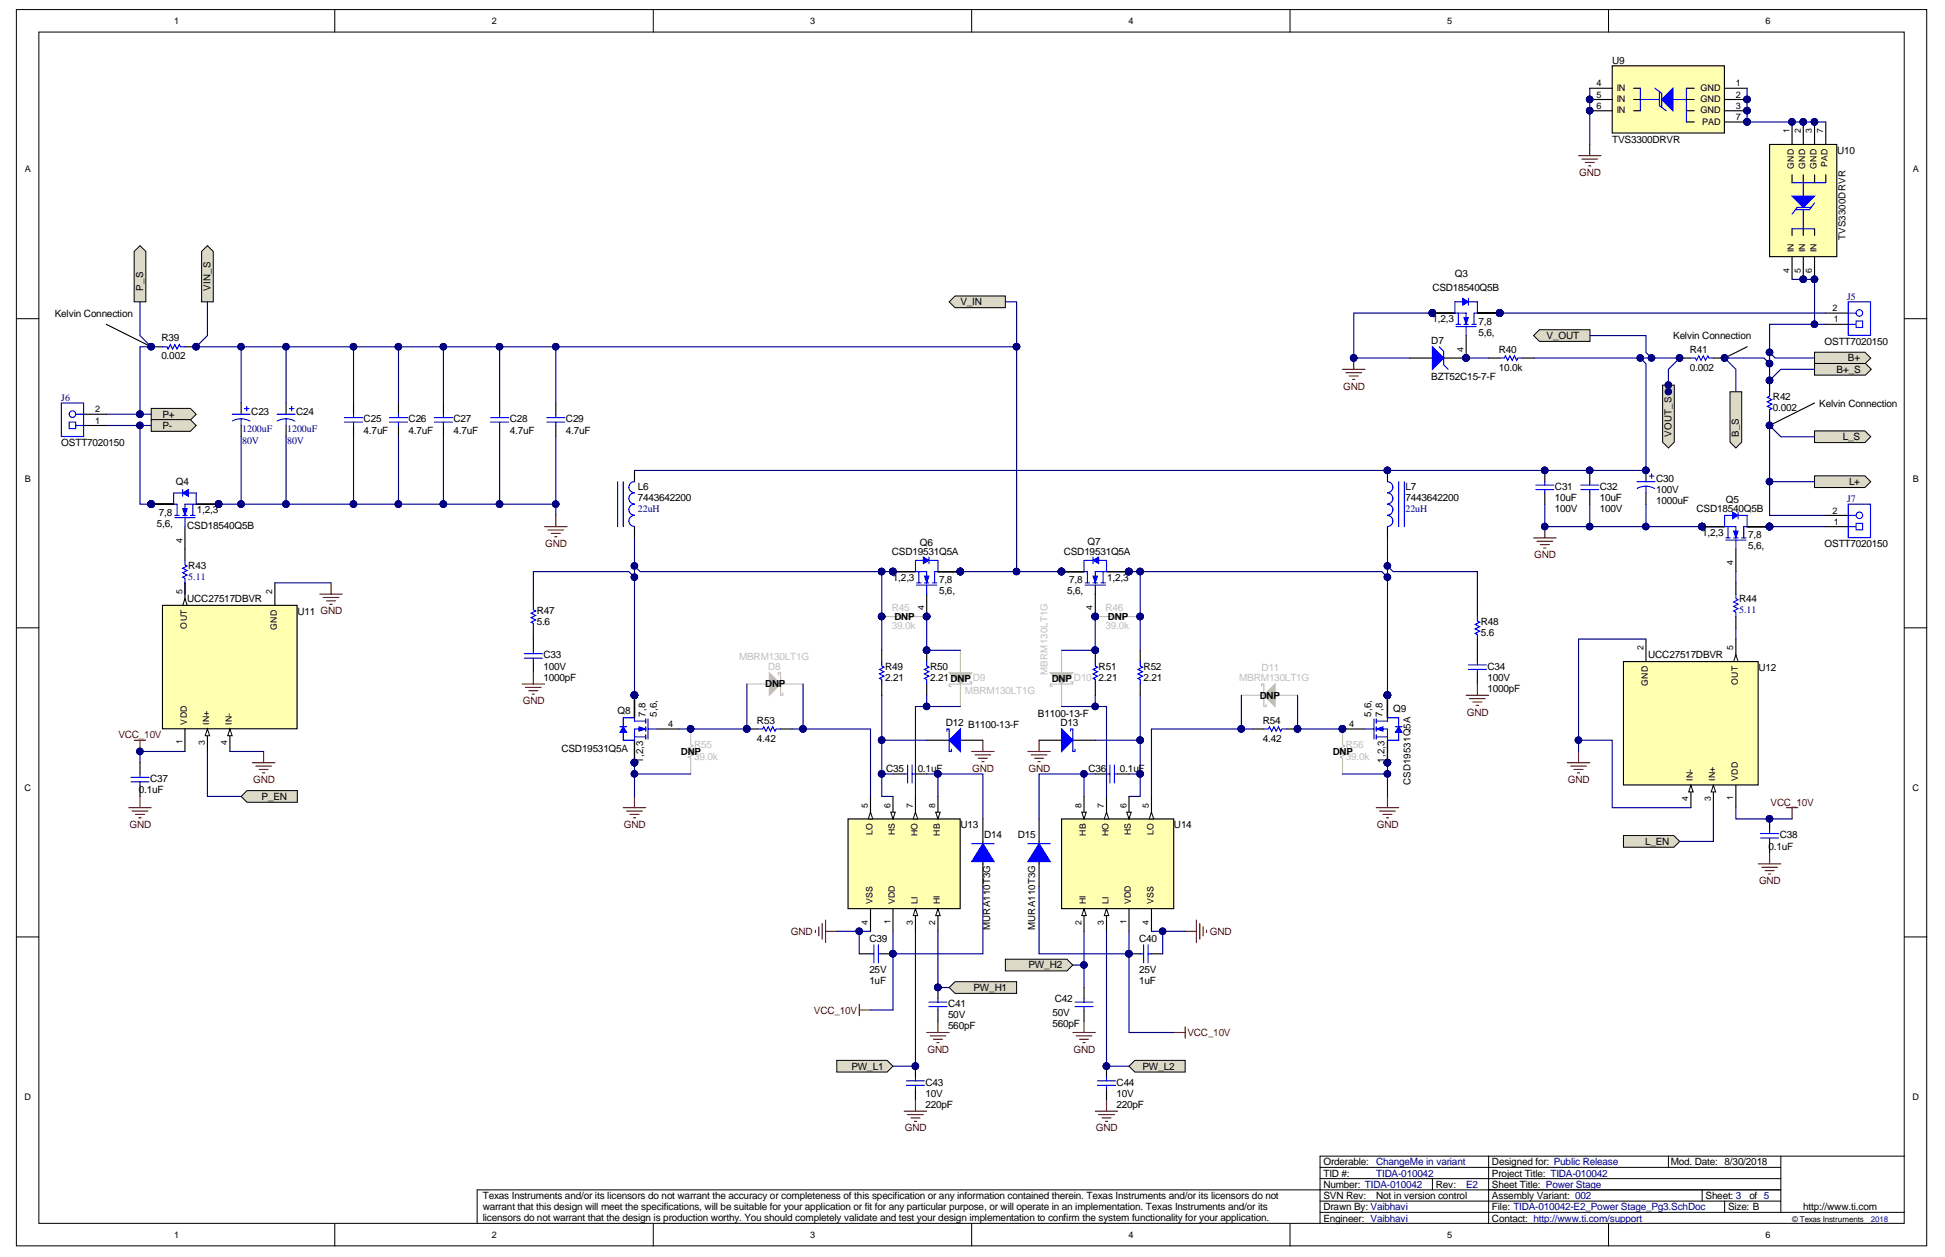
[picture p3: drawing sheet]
<svg xmlns="http://www.w3.org/2000/svg" width="432mm" height="279mm" viewBox="0 0 432 279" stroke-linecap="round" stroke-linejoin="round" font-family="sans-serif">
<defs><g id="words">
<g font-size="2.2">
<text x="357.9" y="14.2">U9</text>
<text x="357.9" y="31.6">TVS3300DRVR</text>
<text x="407.8" y="34.1">U10</text>
<text x="318" y="64.6">CSD18540Q5B</text>
<text x="323" y="61.6">Q3</text>
<text x="12.2" y="70.3">Kelvin Connection</text>
<text x="213.2" y="67.8">V_IN</text>
<text x="318" y="71.6">1,2,3</text>
<text x="35.8" y="75.8">R39</text>
<text x="317.8" y="76.3">D7</text>
<text x="328.2" y="72.1">7,8</text>
<text x="328.2" y="74.6">5,6,</text>
<text x="343.4" y="75.3">V_OUT</text>
<text x="371.4" y="75.3">Kelvin Connection</text>
<text x="405.1" y="76.6">OSTT7020150</text>
<text x="35.8" y="79.8">0.002</text>
<text x="332.7" y="82.3">10.0k</text>
<text x="332.7" y="78.3">R40</text>
<text x="375.1" y="82.3">0.002</text>
<text x="375.1" y="78.3">R41</text>
<text x="407.7" y="82.7">B+_S</text>
<text x="410.2" y="80.2">B+</text>
<text x="317.8" y="84.3">BZT52C15-7-F</text>
<text x="393.6" y="88.8">R42</text>
<text x="36.1" y="92.7">P+</text>
<text x="36.1" y="95.2">P-</text>
<text x="55.8" y="92">C23</text>
<text x="65.8" y="92">C24</text>
<text x="80.7" y="93.8">C25</text>
<text x="90.7" y="93.8">C26</text>
<text x="100.7" y="93.8">C27</text>
<text x="113.2" y="93.8">C28</text>
<text x="125.6" y="93.8">C29</text>
<text x="393.6" y="91.3">0.002</text>
<text x="403.9" y="90.3">Kelvin Connection</text>
<text x="13.6" y="99">OSTT7020150</text>
<text x="80.7" y="96.3">4.7uF</text>
<text x="90.7" y="96.3">4.7uF</text>
<text x="100.7" y="96.3">4.7uF</text>
<text x="113.2" y="96.3">4.7uF</text>
<text x="125.6" y="96.3">4.7uF</text>
<text x="409.1" y="97.7">L_S</text>
<text x="39.1" y="107.7">Q4</text>
<text x="367.7" y="107">C30</text>
<text x="410.5" y="107.7">L+</text>
<text x="43.7" y="114">1,2,3</text>
<text x="141.6" y="108.7">L6</text>
<text x="141.6" y="111.2">7443642200</text>
<text x="312" y="108.7">L7</text>
<text x="312" y="111.2">7443642200</text>
<text x="345.2" y="111.2">10uF</text>
<text x="345.2" y="113.7">100V</text>
<text x="345.2" y="108.7">C31</text>
<text x="355.2" y="111.2">10uF</text>
<text x="355.2" y="113.7">100V</text>
<text x="355.2" y="108.7">C32</text>
<text x="367.7" y="109.5">100V</text>
<text x="367.7" y="112">1000uF</text>
<text x="376.6" y="113.7">CSD18540Q5B</text>
<text x="383.1" y="111.7">Q5</text>
<text x="34.8" y="117">5,6,</text>
<text x="35.3" y="114.5">7,8</text>
<text x="41.6" y="117.5">CSD18540Q5B</text>
<text x="377.9" y="119">1,2,3</text>
<text x="388.1" y="119.5">7,8</text>
<text x="198" y="123.2">CSD19531Q5A</text>
<text x="204.2" y="121.2">Q6</text>
<text x="236.2" y="123.2">CSD19531Q5A</text>
<text x="241.4" y="121">Q7</text>
<text x="388.1" y="122">5,6,</text>
<text x="405.1" y="121.5">OSTT7020150</text>
<text x="41.8" y="126.2">R43</text>
<text x="198.2" y="129">1,2,3</text>
<text x="208.5" y="129.5">7,8</text>
<text x="208.5" y="132">5,6,</text>
<text x="236.9" y="132">5,6,</text>
<text x="237.4" y="129.5">7,8</text>
<text x="245.8" y="129">1,2,3</text>
<text x="41.6" y="133.7">UCC27517DBVR</text>
<text x="66" y="136.4">U11 GND</text>
<text x="119.2" y="136.2">R47</text>
<text x="198.6" y="137.6">DNP</text>
<text x="246" y="137.6">DNP</text>
<text x="386.1" y="133.7">R44</text>
<text x="119.2" y="138.7">5.6</text>
<text x="328.7" y="141.2">5.6</text>
<text x="328.7" y="138.7">R48</text>
<text x="120.7" y="148.7">100V</text>
<text x="120.7" y="146.2">C33</text>
<text x="196.5" y="148.7">R49</text>
<text x="206.5" y="148.7">R50</text>
<text x="243.9" y="148.7">R51</text>
<text x="253.9" y="148.7">R52</text>
<text x="330.2" y="148.7">C34</text>
<text x="365.9" y="146.2">UCC27517DBVR</text>
<text x="390.4" y="148.9">U12</text>
<text x="120.7" y="151.2">1000pF</text>
<text x="169.9" y="152.6">D</text>
<text x="171.4" y="152.6">NP</text>
<text x="196.5" y="151.2">2.21</text>
<text x="206.5" y="151.2">2.21DNP D9</text>
<text x="233.5" y="151.3">DNP D10</text>
<text x="243.9" y="151.2">2.21</text>
<text x="253.9" y="151.2">2.21</text>
<text x="279.7" y="155.1">D</text>
<text x="281.2" y="155.1">NP</text>
<text x="330.2" y="151.2">100V</text>
<text x="330.2" y="153.7">1000pF</text>
<text x="137.1" y="158.4">Q8</text>
<text x="168.1" y="160.6">R53</text>
<text x="210" y="161.1">D12 B1100-13-F</text>
<text x="230.4" y="159.2">B1100-13-F</text>
<text x="235.4" y="161.1">D13</text>
<text x="280.3" y="160.6">R54</text>
<text x="309.3" y="158.2">Q9</text>
<text x="124.6" y="166.9">CSD19531Q5A</text>
<text x="151.2" y="167.5">DNP</text>
<text x="168.1" y="164.6">4.42</text>
<text x="280.3" y="164.6">4.42</text>
<text x="295.9" y="167.5">DNP</text>
<text x="33.3" y="173.6">C37</text>
<text x="196.7" y="171.4">C35</text>
<text x="203.7" y="171.4">0.1uF</text>
<text x="241.7" y="171.4">C36</text>
<text x="248.6" y="171.4">0.1uF</text>
<text x="30.8" y="176.1">0.1uF</text>
<text x="58.1" y="177.6">P_EN</text>
<text x="213.2" y="183.9">U13</text>
<text x="260.6" y="183.9">U14</text>
<text x="218.5" y="186.1">D14</text>
<text x="225.9" y="186.1">D15</text>
<text x="365.2" y="187.5">L_EN</text>
<text x="392.6" y="188.6">0.1uF</text>
<text x="395.1" y="186.1">C38</text>
<text x="193" y="209.1">C39</text>
<text x="252.9" y="209.1">C40</text>
<text x="228.3" y="215">PW_H2</text>
<text x="193" y="216">25V</text>
<text x="193" y="218.5">1uF</text>
<text x="216.1" y="220">PW_H1</text>
<text x="252.9" y="216">25V</text>
<text x="252.9" y="218.5">1uF</text>
<text x="210.5" y="226">50V</text>
<text x="210.5" y="223.5">C41</text>
<text x="233.7" y="225.5">50V</text>
<text x="234.2" y="222.5">C42</text>
<text x="210.5" y="228.5">560pF</text>
<text x="233.7" y="228">560pF</text>
<text x="189" y="237.5">PW_L1</text>
<text x="253.6" y="237.5">PW_L2</text>
<text x="205.5" y="243.5">10V</text>
<text x="205.5" y="246">220pF</text>
<text x="205.5" y="241">C43</text>
<text x="247.9" y="243.5">10V</text>
<text x="247.9" y="246">220pF</text>
<text x="247.9" y="241">C44</text>
<text x="293.8" y="263.7">Number: TIDA-010042</text>
<text x="293.8" y="261.2">TID #:</text>
<text x="293.8" y="258.7">Orderable:</text>
<text x="318.8" y="263.7">Rev:</text>
<text x="331.2" y="263.7">Sheet Title: Power Stage</text>
<text x="331.2" y="261.2">Project Title: TIDA-010042</text>
<text x="331.2" y="258.7">Designed for: Public Release</text>
<text x="370.9" y="258.7">Mod. Date: 8/30/2018</text>
<text x="107.2" y="266.2">Texas Instruments and/or its licensors do not warrant the accuracy or completeness of this specification or any information contained therein. Texas Instruments and/or its licensors do not</text>
<text x="107.2" y="268.6">warrant that this design will meet the specifications, will be suitable for your application or fit for any particular purpose, or will operate in an implementation. Texas Instruments and/or its</text>
<text x="293.8" y="268.7">Drawn By: Vaibhavi</text>
<text x="293.8" y="266.2">SVN Rev:</text>
<text x="305.5" y="266.2">Not in version control</text>
<text x="331.2" y="268.7">File: TIDA-010042-E2_Power Stage_Pg3.SchDoc</text>
<text x="331.2" y="266.2">Assembly Variant: 002</text>
<text x="378.6" y="266.2">Sheet: 3</text>
<text x="383.6" y="268.7">Size: B</text>
<text x="388.4" y="266.2">of 5</text>
<text x="400.3" y="268.7">http://www.ti.com</text>
<text x="107.2" y="271">licensors do not warrant that the design is production worthy. You should completely validate and test your design implementation to confirm the system functionality for your application.</text>
<text x="293.8" y="271.2">Engineer: Vaibhavi</text>
<text x="331.2" y="271.2">Contact: http://www.ti.com/support</text>
</g>
<g font-size="2.2" fill="#800000">
<text x="350.6" y="39.1">GND</text>
<text x="298.2" y="86.5">GND</text>
<text x="121.1" y="121.4">GND</text>
<text x="340.6" y="123.9">GND</text>
<text x="116.1" y="156.4">GND</text>
<text x="325.6" y="158.9">GND</text>
<text x="26.3" y="163.9">VCC_10V</text>
<text x="56.2" y="173.8">GND</text>
<text x="215.9" y="171.3">GND</text>
<text x="228.3" y="171.3">GND</text>
<text x="348.1" y="173.8">GND</text>
<text x="393.1" y="178.9">VCC_10V</text>
<text x="28.7" y="183.8">GND</text>
<text x="138.5" y="183.8">GND</text>
<text x="305.7" y="183.8">GND</text>
<text x="390.5" y="196.3">GND</text>
<text x="175.6" y="207.6">GND</text>
<text x="268.6" y="207.6">GND</text>
<text x="180.7" y="225">VCC_10V</text>
<text x="205.9" y="233.7">GND</text>
<text x="238.3" y="233.7">GND</text>
<text x="263.6" y="230">VCC_10V</text>
<text x="200.9" y="251.2">GND</text>
<text x="243.3" y="251.2">GND</text>
</g>
<g font-size="2.2" fill="#000080">
<text x="410.1" y="66.5">J5</text>
<text x="13.6" y="89">J6</text>
<text x="53.8" y="96">1200uF</text>
<text x="63.8" y="96">1200uF</text>
<text x="53.8" y="98.5">80V</text>
<text x="63.8" y="98.5">80V</text>
<text x="141.6" y="113.7">22uH</text>
<text x="312" y="113.7">22uH</text>
<text x="410.1" y="111.5">J7</text>
<text x="41.8" y="128.7">5.11</text>
<text x="386.1" y="136.2">5.11</text>
<text x="305.5" y="261.2">TIDA-010042</text>
<text x="305.5" y="258.7">ChangeMe in variant</text>
<text x="325.5" y="263.7">E2</text>
</g>
<g font-size="2.2" fill="#c0bebc">
<text x="198" y="135.7">R45</text>
<text x="245.4" y="135.7">R46</text>
<text x="198" y="139.7">39.0k</text>
<text x="245.4" y="139.7">39.0k</text>
<text x="164.1" y="146.4">MBRM130LT1G</text>
<text x="170.6" y="148.7">D8</text>
<text x="280.1" y="148.9">D11</text>
<text x="214.2" y="154.2">MBRM130LT1G</text>
<text x="275.1" y="151.2">MBRM130LT1G</text>
<text x="154.1" y="166.1">R55</text>
<text x="298.8" y="166.1">R56</text>
<text x="154.1" y="168.6">39.0k</text>
<text x="298.8" y="168.6">39.0k</text>
</g>
<g font-size="2.1">
<text x="409.7" y="53.3" transform="rotate(-90 409.7 53.3)">TVS3300DRVR</text>
<text x="31.8" y="64.5" transform="rotate(-90 31.8 64.5)">P_S</text>
<text x="46.7" y="64.5" transform="rotate(-90 46.7 64.5)">VIN_S</text>
<text x="371.1" y="97" transform="rotate(-90 371.1 97)">VOUT_S</text>
<text x="386.1" y="97" transform="rotate(-90 386.1 97)">B_S</text>
<text x="143.3" y="159.1" transform="rotate(-90 143.3 159.1)">7,8</text>
<text x="145.8" y="159.1" transform="rotate(-90 145.8 159.1)">5,6,</text>
<text x="304.4" y="159.1" transform="rotate(-90 304.4 159.1)">5,6,</text>
<text x="306.9" y="159.1" transform="rotate(-90 306.9 159.1)">7,8</text>
<text x="142.8" y="169.3" transform="rotate(-90 142.8 169.3)">1,2,3</text>
<text x="307.4" y="169.3" transform="rotate(-90 307.4 169.3)">1,2,3</text>
<text x="313.1" y="174.3" transform="rotate(-90 313.1 174.3)">CSD19531Q5A</text>
<text x="219.8" y="206.5" transform="rotate(-90 219.8 206.5)">MURA110T3G</text>
<text x="229.8" y="206.5" transform="rotate(-90 229.8 206.5)">MURA110T3G</text>
</g>
<text font-size="2.1" fill="#c0bebc" x="232.5" y="149.9" transform="rotate(-90 232.5 149.9)">MBRM130LT1G</text>
<g font-size="2">
<text x="38.6" y="5.3">1</text>
<text x="109.2" y="5.3">2</text>
<text x="179.9" y="5.3">3</text>
<text x="250.6" y="5.3">4</text>
<text x="321.3" y="5.3">5</text>
<text x="391.9" y="5.3">6</text>
<text x="354.4" y="19.2">4</text>
<text x="354.4" y="21.7">5</text>
<text x="358.9" y="20.2">IN</text>
<text x="358.9" y="22.7">IN</text>
<text x="377.5" y="20.2">GND</text>
<text x="377.5" y="22.7">GND</text>
<text x="385.4" y="19.2">1</text>
<text x="385.4" y="21.7">2</text>
<text x="354.4" y="24.2">6</text>
<text x="358.9" y="25.2">IN</text>
<text x="377.5" y="25.2">GND</text>
<text x="377.9" y="27.7">PAD</text>
<text x="385.4" y="24.2">3</text>
<text x="385.4" y="26.7">7</text>
<text x="5.5" y="38.3">A</text>
<text x="424.6" y="38.3">A</text>
<text x="406.9" y="69.1">2</text>
<text x="407.1" y="71.6">1</text>
<text x="21.1" y="94">1</text>
<text x="21.1" y="91.5">2</text>
<text x="5.5" y="106.9">B</text>
<text x="424.7" y="106.9">B</text>
<text x="406.9" y="114">2</text>
<text x="407.1" y="116.5">1</text>
<text x="148.3" y="161.4">4</text>
<text x="299.5" y="161.4">4</text>
<text x="5.5" y="175.5">C</text>
<text x="424.6" y="175.5">C</text>
<text x="5.5" y="244.1">D</text>
<text x="424.6" y="244.1">D</text>
<text x="38.6" y="274.8">1</text>
<text x="109.2" y="274.8">2</text>
<text x="179.9" y="274.8">3</text>
<text x="250.6" y="274.8">4</text>
<text x="321.3" y="274.8">5</text>
<text x="391.9" y="274.8">6</text>
</g>
<g font-size="1.9">
<text x="397.3" y="29.6" transform="rotate(-90 397.3 29.6)">1</text>
<text x="399.8" y="29.6" transform="rotate(-90 399.8 29.6)">2</text>
<text x="402.3" y="29.6" transform="rotate(-90 402.3 29.6)">3</text>
<text x="404.8" y="29.6" transform="rotate(-90 404.8 29.6)">7</text>
<text x="398.3" y="37.5" transform="rotate(-90 398.3 37.5)">GND</text>
<text x="400.8" y="37.5" transform="rotate(-90 400.8 37.5)">GND</text>
<text x="403.3" y="37.5" transform="rotate(-90 403.3 37.5)">GND</text>
<text x="405.7" y="37.2" transform="rotate(-90 405.7 37.2)">PAD</text>
<text x="398.3" y="56" transform="rotate(-90 398.3 56)">IN</text>
<text x="400.8" y="56" transform="rotate(-90 400.8 56)">IN</text>
<text x="403.3" y="56" transform="rotate(-90 403.3 56)">IN</text>
<text x="397.3" y="60.6" transform="rotate(-90 397.3 60.6)">4</text>
<text x="399.8" y="60.6" transform="rotate(-90 399.8 60.6)">5</text>
<text x="402.3" y="60.6" transform="rotate(-90 402.3 60.6)">6</text>
<text x="324.9" y="78" transform="rotate(-90 324.9 78)">4</text>
<text x="40.5" y="120.5" transform="rotate(-90 40.5 120.5)">4</text>
<text x="384.8" y="125.5" transform="rotate(-90 384.8 125.5)">4</text>
<text x="40.5" y="131.9" transform="rotate(-90 40.5 131.9)">5</text>
<text x="60.4" y="131.9" transform="rotate(-90 60.4 131.9)">2</text>
<text x="205.2" y="135.4" transform="rotate(-90 205.2 135.4)">4</text>
<text x="242.6" y="135.4" transform="rotate(-90 242.6 135.4)">4</text>
<text x="41.5" y="139.5" transform="rotate(-90 41.5 139.5)">OUT</text>
<text x="61.4" y="139.8" transform="rotate(-90 61.4 139.8)">GND</text>
<text x="364.8" y="144.4" transform="rotate(-90 364.8 144.4)">2</text>
<text x="384.8" y="144.4" transform="rotate(-90 384.8 144.4)">5</text>
<text x="365.8" y="152.3" transform="rotate(-90 365.8 152.3)">GND</text>
<text x="385.8" y="152" transform="rotate(-90 385.8 152)">OUT</text>
<text x="41.5" y="160.8" transform="rotate(-90 41.5 160.8)">VDD</text>
<text x="46.5" y="160.8" transform="rotate(-90 46.5 160.8)">IN+</text>
<text x="51.5" y="160.8" transform="rotate(-90 51.5 160.8)">IN-</text>
<text x="40.5" y="165.1" transform="rotate(-90 40.5 165.1)">1</text>
<text x="45.5" y="165.4" transform="rotate(-90 45.5 165.4)">3</text>
<text x="50.5" y="165.4" transform="rotate(-90 50.5 165.4)">4</text>
<text x="375.8" y="173.3" transform="rotate(-90 375.8 173.3)">IN-</text>
<text x="380.8" y="173.3" transform="rotate(-90 380.8 173.3)">IN+</text>
<text x="385.8" y="173.3" transform="rotate(-90 385.8 173.3)">VDD</text>
<text x="192.7" y="179.3" transform="rotate(-90 192.7 179.3)">5</text>
<text x="197.7" y="179.3" transform="rotate(-90 197.7 179.3)">6</text>
<text x="202.7" y="179.3" transform="rotate(-90 202.7 179.3)">7</text>
<text x="207.6" y="179.3" transform="rotate(-90 207.6 179.3)">8</text>
<text x="240.1" y="179.3" transform="rotate(-90 240.1 179.3)">8</text>
<text x="245.1" y="179.3" transform="rotate(-90 245.1 179.3)">7</text>
<text x="250.1" y="179.3" transform="rotate(-90 250.1 179.3)">6</text>
<text x="255.1" y="179.3" transform="rotate(-90 255.1 179.3)">5</text>
<text x="374.8" y="177.9" transform="rotate(-90 374.8 177.9)">4</text>
<text x="379.8" y="177.9" transform="rotate(-90 379.8 177.9)">3</text>
<text x="384.8" y="177.6" transform="rotate(-90 384.8 177.6)">1</text>
<text x="193.7" y="185.4" transform="rotate(-90 193.7 185.4)">LO</text>
<text x="198.7" y="185.5" transform="rotate(-90 198.7 185.5)">HS</text>
<text x="203.7" y="185.7" transform="rotate(-90 203.7 185.7)">HO</text>
<text x="208.6" y="185.5" transform="rotate(-90 208.6 185.5)">HB</text>
<text x="241.1" y="185.5" transform="rotate(-90 241.1 185.5)">HB</text>
<text x="246.1" y="185.7" transform="rotate(-90 246.1 185.7)">HO</text>
<text x="251.1" y="185.5" transform="rotate(-90 251.1 185.5)">HS</text>
<text x="256" y="185.4" transform="rotate(-90 256 185.4)">LO</text>
<text x="193.7" y="200.8" transform="rotate(-90 193.7 200.8)">VSS</text>
<text x="198.7" y="200.8" transform="rotate(-90 198.7 200.8)">VDD</text>
<text x="203.7" y="200.8" transform="rotate(-90 203.7 200.8)">LI</text>
<text x="208.6" y="200.8" transform="rotate(-90 208.6 200.8)">HI</text>
<text x="241.1" y="200.8" transform="rotate(-90 241.1 200.8)">HI</text>
<text x="246.1" y="200.8" transform="rotate(-90 246.1 200.8)">LI</text>
<text x="251.1" y="200.8" transform="rotate(-90 251.1 200.8)">VDD</text>
<text x="256" y="200.8" transform="rotate(-90 256 200.8)">VSS</text>
<text x="192.7" y="205.3" transform="rotate(-90 192.7 205.3)">4</text>
<text x="197.7" y="205" transform="rotate(-90 197.7 205)">1</text>
<text x="202.7" y="205.3" transform="rotate(-90 202.7 205.3)">3</text>
<text x="207.6" y="205.3" transform="rotate(-90 207.6 205.3)">2</text>
<text x="240.1" y="205.3" transform="rotate(-90 240.1 205.3)">2</text>
<text x="245.1" y="205.3" transform="rotate(-90 245.1 205.3)">3</text>
<text x="250.1" y="205" transform="rotate(-90 250.1 205)">1</text>
<text x="255.1" y="205.3" transform="rotate(-90 255.1 205.3)">4</text>
</g>
<text font-size="1.8" x="397.8" y="271.2">© Texas Instruments</text>
<text font-size="1.8" fill="#000080" x="415.3" y="271.2">2018</text>
</g></defs>
<g fill="#fff" stroke="#000" stroke-width=".22">
<path d="M3.6 2.1h424.1v274.5h-424.1z"/>
<path d="M8.6 7.1h414.1v264.5h-414.1z"/>
</g>
<g fill="none" stroke="#000" stroke-width=".22">
<path d="M74.3 2.1v5M145 2.1v5M215.7 2.1v5M286.4 2.1v5M357.1 2.1v5M3.6 70.8h5M422.8 70.8h5M3.6 139.4h5M422.8 139.4h5M3.6 208h5M422.8 208h5M293.1 259.2h102.3"/>
<path d="M330.5 256.7h-37.4v14.9M370.4 256.7v2.5M395.4 256.7v12.4M422.8 256.7h-92.3v14.9M74.3 271.6v5M145 271.6v5M215.7 271.6v5M286.4 271.6v5M293.1 269.1h129.7M293.1 266.6h102.3M293.1 261.6h102.3M318 261.6v2.5"/>
<path d="M357.1 271.6v5M377.9 264.1v2.5M382.9 266.6v2.5M395.4 264.1h-289.5v7.5"/>
</g>
<path d="M205.7 144.4v2.5M205.7 151.9v2.4M243.2 144.4v2.5M243.2 151.9v2.4" fill="none" stroke="#000" stroke-width=".25"/>
<g fill="#000080" stroke="#000080" stroke-width=".22">
<circle cx="205.7" cy="144.3" r=".72"/>
<circle cx="243.1" cy="144.3" r=".72"/>
</g>
<path d="M205.7 146.9v1l.5 .2-1 .5 1 .5-1 .5 1 .5-1 .5 .5 .3v1M243.2 146.9v1l.5 .2-1 .5 1 .5-1 .5 1 .5-1 .5 .5 .3v1" fill="none" stroke="#00f" stroke-width=".25"/>
<g fill="none" stroke="#800000" stroke-width=".25">
<path d="M138.4 179.3h5M140.9 176.8v2.5M305.5 179.3h5M308 176.8v2.5M139.1 180.1h3.5M139.9 180.8h2M140.6 181.5h.5M306.3 180.1h3.5M307 180.8h2M307.8 181.5h.5M181 206.5v.5M181.8 205.8v1.9"/>
<path d="M182.5 205v3.5M183.3 206.8h2.5M183.3 204.3v4.9M263.1 206.8h2.5M265.6 204.3v4.9M266.4 205v3.5M267.1 205.8v1.9M267.9 206.5v.5"/>
</g>
<g fill="#dcd9c7" stroke="#000" stroke-width=".22">
<path d="M212 217.9h13.7v2.6h-13.7l-1.3-1.3z" fill-rule="evenodd"/>
<path d="M185.8 235.4h11.1l1.3 1.3-1.3 1.3h-11.1z" fill-rule="evenodd"/>
<path d="M251.9 235.4h11.2v2.6h-11.2l-1.3-1.3z" fill-rule="evenodd"/>
<path d="M223.2 212.9h13.7l1.3 1.3-1.3 1.3h-13.7z" fill-rule="evenodd"/>
<path d="M212 65.7h11.2v2.6h-11.2l-1.3-1.3z" fill-rule="evenodd"/>
</g>
<path d="M118.4 141.9v2.5M118.4 146.9v2.5M328 144.4v2.5M328 149.4v2.5" fill="none" stroke="#000" stroke-width=".25"/>
<path d="M116.4 145.1h4M116.4 146.1h4M118.4 144.4v.7M118.4 146.1v.8M326 147.6h4M326 148.6h4M328 146.9v.7M328 148.6v.8" fill="none" stroke="#00f" stroke-width=".25"/>
<path d="M115.9 151.9h5M116.7 152.6h3.5M117.4 153.3h2M118.2 154.1h.5M118.4 149.4v2.5M325.5 154.3h5M326.2 155.1h3.5M327 155.8h2M327.7 156.6h.5M328 151.9v2.4" fill="none" stroke="#800000" stroke-width=".25"/>
<path d="M213.2 144.4v5M213.2 151.9v4.9" fill="none" stroke="#c0bebc" stroke-width=".25"/>
<path d="M210.7 149.4h5l-2.5 2.5z" fill="#c0bebc"/>
<path d="M210.7 149.4h5l-2.5 2.5zM215.2 151.4h.5v.5h-5v.5h.5M235.7 144.4v5M235.7 151.9v4.9" fill="none" stroke="#c0bebc" stroke-width=".25"/>
<path d="M233.2 149.4h5l-2.5 2.5z" fill="#c0bebc"/>
<path d="M165.8 151.9h5M173.3 151.9h5M233.2 149.4h5l-2.5 2.5zM237.7 151.4h.5v.5h-5v.5h.5" fill="none" stroke="#c0bebc" stroke-width=".25"/>
<path d="M170.8 149.4l2.5 2.5-2.5 2.4z" fill="#c0bebc"/>
<path d="M170.8 149.4l2.5 2.5-2.5 2.4zM172.8 149.9v-.5h.5v4.9h.5v-.5M275.6 154.3h5M283.1 154.3h5" fill="none" stroke="#c0bebc" stroke-width=".25"/>
<path d="M283.1 151.9v4.9l-2.5-2.5z" fill="#c0bebc"/>
<path d="M280.1 152.4v-.5h.5v4.9h.5v-.5M283.1 151.9v4.9l-2.5-2.5z" fill="none" stroke="#c0bebc" stroke-width=".25"/>
<path d="M120.9 116.9h5M121.6 117.7h3.5M122.4 118.4h2M123.1 119.2h.5M123.4 114.4v2.5M71 131.9h5M71.7 132.6h3.5M72.5 133.4h2M73.2 134.1h.5M73.5 129.4v2.5" fill="none" stroke="#800000" stroke-width=".25"/>
<g fill="#dcd9c7" stroke="#000" stroke-width=".22">
<path d="M54.8 175.5h11.2v2.6h-11.2l-1.3-1.3z" fill-rule="evenodd"/>
<path d="M341.8 73.2h11.2v2.6h-11.2l-1.3-1.3z" fill-rule="evenodd"/>
</g>
<path d="M340.5 119.4h5M343 116.9v2.5M341.2 120.2h3.5M342 120.9h2M342.7 121.7h.5" fill="none" stroke="#800000" stroke-width=".25"/>
<circle cx="342.9" cy="116.9" r=".72" fill="#000080" stroke="#000080" stroke-width=".22"/>
<g fill="#dcd9c7" stroke="#000" stroke-width=".22">
<path d="M33.6 90.7h8.7l1.3 1.3-1.3 1.3h-8.7z" fill-rule="evenodd"/>
<path d="M33.6 93.2h8.7l1.3 1.3-1.3 1.3h-8.7z" fill-rule="evenodd"/>
<path d="M402.8 78.2h11.2l1.3 1.3-1.3 1.3h-11.2z" fill-rule="evenodd"/>
<path d="M402.8 105.6h11.2l1.3 1.3-1.3 1.3h-11.2z" fill-rule="evenodd"/>
<path d="M402.8 80.7h11.3l1.3 1.3-1.3 1.3h-11.3z" fill-rule="evenodd"/>
<path d="M402.8 95.7h11.2l1.3 1.3-1.3 1.3h-11.2z" fill-rule="evenodd"/>
<path d="M369.1 85.5h2.6v12.7l-1.3 1.2-1.3-1.2z" fill-rule="evenodd"/>
</g>
<circle cx="370.4" cy="85.5" r=".72" fill="#000080" stroke="#000080" stroke-width=".22"/>
<path d="M384.1 87h2.6v11.2l-1.3 1.2-1.3-1.2z" fill-rule="evenodd" fill="#dcd9c7" stroke="#000" stroke-width=".22"/>
<path d="M387.9 77l-5 2.5M402.8 89.5l-9.9 5M140.9 154.3v5M140.9 164.3v5M145.9 161.8h4.9" fill="none" stroke="#000" stroke-width=".25"/>
<g fill="#000080" stroke="#000080" stroke-width=".22">
<circle cx="140.8" cy="154.3" r=".72"/>
<circle cx="140.8" cy="169.3" r=".72"/>
</g>
<path d="M143.4 159.6v1M143.9 159.6v4.5M140.9 160.1h2.5M140.9 163.6h2.5M143.4 161.8h-2.5v2.5M143.4 161.3v1M143.4 163.1v1M143.9 161.8h2" fill="none" stroke="#00f" stroke-width=".25"/>
<path d="M141.9 161.3l1.5 .5-1.5 .5z" fill="#00f"/>
<path d="M141.9 161.3l1.5 .5-1.5 .5z" fill="none" stroke="#00f" stroke-width=".22"/>
<path d="M140.9 159.3v.8" fill="none" stroke="#00f" stroke-width=".25"/>
<path d="M140.9 154.3v5M140.9 164.3v5" fill="none" stroke="#000" stroke-width=".25"/>
<g fill="#000080" stroke="#000080" stroke-width=".22">
<circle cx="140.8" cy="169.3" r=".72"/>
<circle cx="140.8" cy="154.3" r=".72"/>
</g>
<path d="M138.4 161.3l.7 1.3h-1.5z" fill="#00f"/>
<path d="M138.4 161.3l.7 1.3h-1.5z" fill="none" stroke="#00f" stroke-width=".22"/>
<path d="M240.9 129.9h4.5M240.9 129.4h1M241.4 126.9v2.5M242.7 129.4h1M243.2 129.9v2M244.4 129.4h1M244.9 126.9v2.5M245.7 126.9h-2.5v2.5M140.9 159.3h-2.5v2M137.6 161.3h1.5M138.4 162.6v1.7h2.5" fill="none" stroke="#00f" stroke-width=".25"/>
<path d="M235.7 126.9h5M243.2 131.9v5M245.7 126.9h4.9M140.9 154.3v5" fill="none" stroke="#000" stroke-width=".25"/>
<g fill="#000080" stroke="#000080" stroke-width=".22">
<circle cx="140.8" cy="154.3" r=".72"/>
<circle cx="140.8" cy="169.3" r=".72"/>
<circle cx="235.6" cy="126.9" r=".72"/>
<circle cx="243.1" cy="136.9" r=".72"/>
<circle cx="250.6" cy="126.9" r=".72"/>
</g>
<path d="M242.7 127.9h1l-.5 1.5z" fill="#00f"/>
<path d="M242.7 127.9h1l-.5 1.5z" fill="none" stroke="#00f" stroke-width=".22"/>
<path d="M240.7 126.9h.7" fill="none" stroke="#00f" stroke-width=".25"/>
<path d="M235.7 126.9h5M245.7 126.9h4.9" fill="none" stroke="#000" stroke-width=".25"/>
<g fill="#000080" stroke="#000080" stroke-width=".22">
<circle cx="250.6" cy="126.9" r=".72"/>
<circle cx="235.6" cy="126.9" r=".72"/>
</g>
<path d="M242.7 124.4l1.2-.7v1.5z" fill="#00f"/>
<path d="M242.7 124.4l1.2-.7v1.5z" fill="none" stroke="#00f" stroke-width=".22"/>
<path d="M242.7 123.7v1.5M242.7 124.4h-2v2.5M243.9 124.4h1.8v2.5M305 159.6v4.5M305.5 159.6v1M303 161.8h2M305.5 160.1h2.5M305.5 161.8h2.5v2.5M305.5 163.6h2.5M305.5 161.3v1M305.5 163.1v1" fill="none" stroke="#00f" stroke-width=".25"/>
<path d="M235.7 126.9h5M308 154.3v5M298 161.8h5M308 164.3v5" fill="none" stroke="#000" stroke-width=".25"/>
<g fill="#000080" stroke="#000080" stroke-width=".22">
<circle cx="235.6" cy="126.9" r=".72"/>
<circle cx="243.1" cy="136.9" r=".72"/>
<circle cx="250.6" cy="126.9" r=".72"/>
<circle cx="308" cy="154.3" r=".72"/>
<circle cx="298" cy="161.8" r=".72"/>
<circle cx="308" cy="169.3" r=".72"/>
</g>
<path d="M305.5 161.8l1.5-.5v1z" fill="#00f"/>
<path d="M305.5 161.8l1.5-.5v1z" fill="none" stroke="#00f" stroke-width=".22"/>
<path d="M308 159.3v.8" fill="none" stroke="#00f" stroke-width=".25"/>
<path d="M308 154.3v5M308 164.3v5" fill="none" stroke="#000" stroke-width=".25"/>
<g fill="#000080" stroke="#000080" stroke-width=".22">
<circle cx="308" cy="169.3" r=".72"/>
<circle cx="308" cy="154.3" r=".72"/>
</g>
<path d="M310.5 161.3l.8 1.3h-1.5z" fill="#00f"/>
<path d="M310.5 161.3l.8 1.3h-1.5z" fill="none" stroke="#00f" stroke-width=".22"/>
<path d="M203.2 126.9h2.5v2.5M203.5 129.9h4.5M203.5 129.4h1M204 126.9v2.5M205.2 129.4h1M205.7 129.9v2M207 129.4h1M207.5 126.9v2.5M308 159.3h2.5v2M309.8 161.3h1.5M310.5 162.6v1.7h-2.5" fill="none" stroke="#00f" stroke-width=".25"/>
<path d="M198.2 126.9h5M205.7 131.9v5M208.2 126.9h5M308 154.3v5" fill="none" stroke="#000" stroke-width=".25"/>
<g fill="#000080" stroke="#000080" stroke-width=".22">
<circle cx="308" cy="154.3" r=".72"/>
<circle cx="298" cy="161.8" r=".72"/>
<circle cx="308" cy="169.3" r=".72"/>
<circle cx="213.2" cy="126.9" r=".72"/>
<circle cx="205.7" cy="136.9" r=".72"/>
<circle cx="198.2" cy="126.9" r=".72"/>
</g>
<path d="M205.2 127.9h1l-.5 1.5z" fill="#00f"/>
<path d="M205.2 127.9h1l-.5 1.5z" fill="none" stroke="#00f" stroke-width=".22"/>
<path d="M207.5 126.9h.7" fill="none" stroke="#00f" stroke-width=".25"/>
<path d="M198.2 126.9h5M208.2 126.9h5" fill="none" stroke="#000" stroke-width=".25"/>
<g fill="#000080" stroke="#000080" stroke-width=".22">
<circle cx="198.2" cy="126.9" r=".72"/>
<circle cx="213.2" cy="126.9" r=".72"/>
</g>
<path d="M205 123.7l1.2 .7-1.2 .8z" fill="#00f"/>
<path d="M205 123.7l1.2 .7-1.2 .8z" fill="none" stroke="#00f" stroke-width=".22"/>
<path d="M205 124.4h-1.8v2.5M206.2 123.7v1.5M206.2 124.4h2v2.5" fill="none" stroke="#00f" stroke-width=".25"/>
<path d="M208.2 126.9h5" fill="none" stroke="#000" stroke-width=".25"/>
<g fill="#000080" stroke="#000080" stroke-width=".22">
<circle cx="213.2" cy="126.9" r=".72"/>
<circle cx="205.7" cy="136.9" r=".72"/>
<circle cx="198.2" cy="126.9" r=".72"/>
</g>
<path d="M235.7 181.8h24.9v19.9h-24.9z" fill="#ffffb0" stroke="#000" stroke-width=".25"/>
<path d="M245.7 176.8v5M250.6 201.8v5M255.6 201.8v5" fill="none" stroke="#000" stroke-width=".25"/>
<path d="M245.7 180.3l.5 1.5h-1z" fill="#fff"/>
<path d="M245.7 180.3l.5 1.5h-1z" fill="none" stroke="#000" stroke-width=".22"/>
<path d="M255.6 176.8v5" fill="none" stroke="#000" stroke-width=".25"/>
<path d="M255.6 180.3l.5 1.5h-1z" fill="#fff"/>
<path d="M255.6 180.3l.5 1.5h-1z" fill="none" stroke="#000" stroke-width=".22"/>
<path d="M240.7 201.8v5" fill="none" stroke="#000" stroke-width=".25"/>
<path d="M240.7 201.8l.5 1.5h-1z" fill="#fff"/>
<path d="M240.7 201.8l.5 1.5h-1z" fill="none" stroke="#000" stroke-width=".22"/>
<path d="M240.7 176.8v5" fill="none" stroke="#000" stroke-width=".25"/>
<path d="M240.2 180.3h1l-.5 1.5z" fill="#fff"/>
<path d="M240.2 180.3h1l-.5 1.5z" fill="none" stroke="#000" stroke-width=".22"/>
<path d="M245.7 201.8v5" fill="none" stroke="#000" stroke-width=".25"/>
<path d="M245.7 201.8l.5 1.5h-1z" fill="#fff"/>
<path d="M245.7 201.8l.5 1.5h-1z" fill="none" stroke="#000" stroke-width=".22"/>
<path d="M250.6 176.8v5" fill="none" stroke="#000" stroke-width=".25"/>
<path d="M250.1 180.3h1l-.5 1.5z" fill="#fff"/>
<path d="M250.1 180.3h1l-.5 1.5z" fill="none" stroke="#000" stroke-width=".22"/>
<path d="M188.3 181.8h24.9v19.9h-24.9z" fill="#ffffb0" stroke="#000" stroke-width=".25"/>
<path d="M203.2 176.8v5M193.3 201.8v5M198.2 201.8v5" fill="none" stroke="#000" stroke-width=".25"/>
<path d="M203.2 180.3l.5 1.5h-1z" fill="#fff"/>
<path d="M203.2 180.3l.5 1.5h-1z" fill="none" stroke="#000" stroke-width=".22"/>
<path d="M193.3 176.8v5" fill="none" stroke="#000" stroke-width=".25"/>
<path d="M193.3 180.3l.5 1.5h-1z" fill="#fff"/>
<path d="M193.3 180.3l.5 1.5h-1z" fill="none" stroke="#000" stroke-width=".22"/>
<path d="M208.2 201.8v5" fill="none" stroke="#000" stroke-width=".25"/>
<path d="M208.2 201.8l.5 1.5h-1z" fill="#fff"/>
<path d="M208.2 201.8l.5 1.5h-1z" fill="none" stroke="#000" stroke-width=".22"/>
<path d="M208.2 176.8v5" fill="none" stroke="#000" stroke-width=".25"/>
<path d="M207.7 180.3h1l-.5 1.5z" fill="#fff"/>
<path d="M207.7 180.3h1l-.5 1.5z" fill="none" stroke="#000" stroke-width=".22"/>
<path d="M203.2 201.8v5" fill="none" stroke="#000" stroke-width=".25"/>
<path d="M203.2 201.8l.5 1.5h-1z" fill="#fff"/>
<path d="M203.2 201.8l.5 1.5h-1z" fill="none" stroke="#000" stroke-width=".22"/>
<path d="M198.2 176.8v5" fill="none" stroke="#000" stroke-width=".25"/>
<path d="M197.7 180.3h1l-.5 1.5z" fill="#fff"/>
<path d="M197.7 180.3h1l-.5 1.5z" fill="none" stroke="#000" stroke-width=".22"/>
<g fill="none" stroke="#000" stroke-width=".25">
<path d="M33.6 77h2.5M41.1 77h2.5M195.8 144.4v2.5M195.8 151.9v2.4M253.1 144.4v2.5M253.1 151.9v2.4M165.8 161.8h2.5M173.3 161.8h2.5M198.2 171.8h2.5M203.2 171.8h2.5M278.1 161.8h2.5M285.6 161.8h2.5"/>
<path d="M190.8 211.7h2.5M195.8 211.7h2.4M203.2 236.7v2.5M203.2 241.7v2.5"/>
</g>
<g fill="none" stroke="#00f" stroke-width=".25">
<path d="M36.1 77h1l.2 .5 .5-1 .5 1 .5-1 .5 1 .5-1 .3 .5h1M195.8 146.9v1l.5 .2-1 .5 1 .5-1 .5 1 .5-1 .5 .5 .3v1M253.1 146.9v1l.5 .2-1 .5 1 .5-1 .5 1 .5-1 .5 .5 .3v1M168.3 161.8h1l.3-.5 .5 1 .5-1 .5 1 .4-1 .5 1 .3-.5h1M200.7 171.8h.8M201.5 169.8v4M202.5 169.8v4M202.5 171.8h.7M280.6 161.8h1l.2-.5 .5 1 .5-1 .5 1 .5-1 .5 1 .3-.5h1M193.3 211.7h.7M194 209.7v4M195 209.7v4"/>
<path d="M195 211.7h.8M201.2 239.9h4M203.2 239.2v.7M201.2 240.9h4M203.2 240.9v.8"/>
</g>
<g fill="#000080" stroke="#000080" stroke-width=".22">
<circle cx="198.2" cy="211.7" r=".72"/>
<circle cx="195.7" cy="136.9" r=".72"/>
<circle cx="205.7" cy="136.9" r=".72"/>
<circle cx="165.8" cy="161.8" r=".72"/>
<circle cx="288" cy="161.8" r=".72"/>
<circle cx="203.2" cy="236.7" r=".72"/>
<circle cx="300.5" cy="79.5" r=".72"/>
<circle cx="33.6" cy="77" r=".72"/>
<circle cx="43.5" cy="77" r=".72"/>
</g>
<path d="M195.8 136.9h3.4l.3-.5 .5 1 .5-1 .5 1 .5-1 .5 1 .2-.5h3.5" fill="none" stroke="#c0bebc" stroke-width=".25"/>
<g fill="none" stroke="#800000" stroke-width=".25">
<path d="M300.5 79.5v2.5M298 82h5M298.8 82.7h3.5M299.5 83.5h2M300.3 84.2h.5M215.7 166.8h5M216.5 167.6h3.5M217.2 168.3h2M218 169.1h.5M218.2 164.3v2.5M228.2 166.8h5M228.9 167.6h3.5"/>
<path d="M229.7 168.3h2M230.4 169.1h.5M230.7 164.3v2.5M200.7 246.7h5M201.5 247.4h3.5M202.2 248.2h2M203 248.9h.5M203.2 244.2v2.5M243.2 246.7h4.9M243.9 247.4h3.5M244.7 248.2h1.9M245.4 248.9h.5"/>
<path d="M245.7 244.2v2.5"/>
</g>
<g fill="#dcd9c7" stroke="#000" stroke-width=".22">
<path d="M31.1 54.5l1.3 1.3v11.2h-2.6v-11.2z" fill-rule="evenodd"/>
<path d="M46.1 54.5l1.2 1.3v11.2h-2.5v-11.2z" fill-rule="evenodd"/>
</g>
<path d="M23.6 72l10 5M33.6 111.9h5M41.1 116.9v5M43.6 111.9h4.9" fill="none" stroke="#000" stroke-width=".25"/>
<g fill="#000080" stroke="#000080" stroke-width=".22">
<circle cx="33.6" cy="111.9" r=".72"/>
<circle cx="48.5" cy="111.9" r=".72"/>
</g>
<path d="M38.8 114.9h4.5M38.8 114.4h1M39.3 111.9v2.5M40.6 114.4h1M41.1 114.9v2M42.3 114.4h1M42.8 111.9v2.5M43.6 111.9h-2.5v2.5" fill="none" stroke="#00f" stroke-width=".25"/>
<path d="M40.6 112.9h1l-.5 1.5z" fill="#00f"/>
<path d="M40.6 112.9h1l-.5 1.5z" fill="none" stroke="#00f" stroke-width=".22"/>
<path d="M38.6 111.9h.7" fill="none" stroke="#00f" stroke-width=".25"/>
<path d="M33.6 111.9h5M43.6 111.9h4.9" fill="none" stroke="#000" stroke-width=".25"/>
<g fill="#000080" stroke="#000080" stroke-width=".22">
<circle cx="48.5" cy="111.9" r=".72"/>
<circle cx="33.6" cy="111.9" r=".72"/>
</g>
<path d="M40.6 109.4l1.2-.7v1.5z" fill="#00f"/>
<path d="M40.6 109.4l1.2-.7v1.5z" fill="none" stroke="#00f" stroke-width=".22"/>
<path d="M40.6 108.7v1.5M40.6 109.4h-2v2.5M41.8 109.4h1.8v2.5M382.9 116.9h2.5v2.5M383.1 119.9h4.5M383.1 119.4h1M383.6 116.9v2.5M384.9 119.4h1M385.4 119.9v2M386.6 119.4h1M387.1 116.9v2.5" fill="none" stroke="#00f" stroke-width=".25"/>
<path d="M33.6 111.9h5M377.9 116.9h5M387.9 116.9h5M385.4 121.9v5" fill="none" stroke="#000" stroke-width=".25"/>
<g fill="#000080" stroke="#000080" stroke-width=".22">
<circle cx="33.6" cy="111.9" r=".72"/>
<circle cx="48.5" cy="111.9" r=".72"/>
<circle cx="392.8" cy="116.9" r=".72"/>
<circle cx="377.9" cy="116.9" r=".72"/>
</g>
<path d="M384.9 117.9h1l-.5 1.5z" fill="#00f"/>
<path d="M384.9 117.9h1l-.5 1.5z" fill="none" stroke="#00f" stroke-width=".22"/>
<path d="M387.1 116.9h.8" fill="none" stroke="#00f" stroke-width=".25"/>
<path d="M377.9 116.9h5M387.9 116.9h5" fill="none" stroke="#000" stroke-width=".25"/>
<g fill="#000080" stroke="#000080" stroke-width=".22">
<circle cx="377.9" cy="116.9" r=".72"/>
<circle cx="392.8" cy="116.9" r=".72"/>
</g>
<path d="M384.6 113.7l1.3 .7-1.3 .8z" fill="#00f"/>
<path d="M384.6 113.7l1.3 .7-1.3 .8z" fill="none" stroke="#00f" stroke-width=".22"/>
<path d="M384.6 114.4h-1.7v2.5M385.9 113.7v1.5M385.9 114.4h2v2.5" fill="none" stroke="#00f" stroke-width=".25"/>
<path d="M387.9 116.9h5" fill="none" stroke="#000" stroke-width=".25"/>
<g fill="#000080" stroke="#000080" stroke-width=".22">
<circle cx="392.8" cy="116.9" r=".72"/>
<circle cx="377.9" cy="116.9" r=".72"/>
</g>
<path d="M360.4 185.5h11.2l1.3 1.3-1.3 1.3h-11.2z" fill-rule="evenodd" fill="#dcd9c7" stroke="#000" stroke-width=".22"/>
<g fill="none" stroke="#800000" stroke-width=".25">
<path d="M28.6 179.3h5M31.1 176.8v2.5M347.9 169.3h5M348.7 170.1h3.5M349.4 170.8h2M350.2 171.6h.5M350.4 166.8v2.5M29.3 180.1h3.5M30.1 180.8h2M30.8 181.5h.5M390.4 191.8h5M391.1 192.5h3.5"/>
<path d="M391.9 193.3h2M392.6 194h.5M392.9 189.3v2.5M205.7 229.2h5M206.5 230h3.5M207.2 230.7h2M208 231.5h.5M208.2 226.7v2.5M238.2 229.2h5M238.9 230h3.5M239.7 230.7h2M240.4 231.5h.5"/>
<path d="M240.7 226.7v2.5"/>
</g>
<path d="M208.2 219.2v2.5M240.7 219.2v2.5M208.2 224.2v2.5M240.7 224.2v2.5" fill="none" stroke="#000" stroke-width=".25"/>
<circle cx="208.2" cy="219.2" r=".72" fill="#000080" stroke="#000080" stroke-width=".22"/>
<path d="M206.2 222.5h4M206.2 223.5h4M208.2 221.7v.8M208.2 223.5v.7M238.7 222.5h4M238.7 223.5h4M240.7 221.7v.8M240.7 223.5v.7" fill="none" stroke="#00f" stroke-width=".25"/>
<path d="M357.9 14.6h24.9v14.9h-24.9z" fill="#ffffb0" stroke="#000" stroke-width=".25"/>
<path d="M352.9 19.6h5M382.9 19.6h5M352.9 22.1h5M352.9 24.6h5M382.9 22.1h5M382.9 24.6h5M382.9 27.1h5" fill="none" stroke="#000" stroke-width=".25"/>
<g fill="#000080" stroke="#000080" stroke-width=".22">
<circle cx="352.9" cy="22.1" r=".72"/>
<circle cx="387.8" cy="22.1" r=".72"/>
<circle cx="352.9" cy="24.6" r=".72"/>
<circle cx="387.8" cy="24.6" r=".72"/>
<circle cx="387.8" cy="27.1" r=".72"/>
</g>
<path d="M367.4 22.1h1M371.4 22.1h1" fill="none" stroke="#00f" stroke-width=".25"/>
<path d="M371.4 19.6v5l-2.5-2.5z" fill="#00f"/>
<path d="M364.2 19.6v5M367.4 19.6l1.5 1.1v3.1M371.4 19.6v5l-2.5-2.5zM374.4 19.6v7.5M364.2 22.1h3.2M368.4 20.3v3.2l1.5 1.1M372.4 22.1h2" fill="none" stroke="#00f" stroke-width=".25"/>
<path d="M362.7 19.6h1.5M374.4 19.6h1.7M362.7 22.1h1.5M362.7 24.6h1.5M374.4 22.1h1.7M374.4 24.6h1.7M374.4 27.1h1.7" fill="none" stroke="#000" stroke-width=".25"/>
<g fill="#000080" stroke="#000080" stroke-width=".22">
<circle cx="352.9" cy="22.1" r=".72"/>
<circle cx="387.8" cy="22.1" r=".72"/>
<circle cx="352.9" cy="24.6" r=".72"/>
<circle cx="387.8" cy="24.6" r=".72"/>
<circle cx="387.8" cy="27.1" r=".72"/>
</g>
<path d="M350.4 34.6h5M351.2 35.3h3.5M351.9 36.1h2M352.7 36.8h.5M352.9 32.1v2.5" fill="none" stroke="#800000" stroke-width=".25"/>
<path d="M392.9 32.1h14.9v24.9h-14.9z" fill="#ffffb0" stroke="#000" stroke-width=".25"/>
<path d="M397.8 27.1v5M400.3 27.1v5M402.8 27.1v5M405.3 27.1v5M397.8 57v5M400.3 57v5M402.8 57v5" fill="none" stroke="#000" stroke-width=".25"/>
<g fill="#000080" stroke="#000080" stroke-width=".22">
<circle cx="400.3" cy="62" r=".72"/>
<circle cx="397.8" cy="27.1" r=".72"/>
<circle cx="400.3" cy="27.1" r=".72"/>
<circle cx="402.8" cy="62" r=".72"/>
<circle cx="402.8" cy="27.1" r=".72"/>
</g>
<path d="M400.3 42.6v1M400.3 46.5v1" fill="none" stroke="#00f" stroke-width=".25"/>
<path d="M397.8 43.6h5l-2.5 2.4z" fill="#00f"/>
<path d="M397.8 43.6h5l-2.5 2.4zM397.8 50.8h5M397.8 40.6h7.5M400.3 40.6v2M400.3 47.5v3.3M402.1 46h-3.1l-1.2 1.5M402.8 45l-1.1 1.5h-3.1" fill="none" stroke="#00f" stroke-width=".25"/>
<path d="M397.8 38.8v1.8M400.3 38.8v1.8M402.8 38.8v1.8M405.3 38.8v1.8M397.8 50.8v1.5M400.3 50.8v1.5M402.8 50.8v1.5" fill="none" stroke="#000" stroke-width=".25"/>
<g fill="#000080" stroke="#000080" stroke-width=".22">
<circle cx="400.3" cy="62" r=".72"/>
<circle cx="397.8" cy="27.1" r=".72"/>
<circle cx="400.3" cy="27.1" r=".72"/>
<circle cx="402.8" cy="62" r=".72"/>
<circle cx="402.8" cy="27.1" r=".72"/>
</g>
<path d="M36.1 134.4h29.9v27.4h-29.9z" fill="#ffffb0" stroke="#000" stroke-width=".25"/>
<path d="M61 129.4v5M41.1 161.8v5M46.1 161.8v5" fill="none" stroke="#000" stroke-width=".25"/>
<path d="M46.1 161.8l.4 1.5h-.9z" fill="#fff"/>
<path d="M46.1 161.8l.4 1.5h-.9z" fill="none" stroke="#000" stroke-width=".22"/>
<path d="M51 161.8v5" fill="none" stroke="#000" stroke-width=".25"/>
<path d="M51 161.8l.5 1.5h-1z" fill="#fff"/>
<path d="M51 161.8l.5 1.5h-1z" fill="none" stroke="#000" stroke-width=".22"/>
<path d="M41.1 129.4v5" fill="none" stroke="#000" stroke-width=".25"/>
<path d="M41.1 132.9l.5 1.5h-1z" fill="#fff"/>
<path d="M41.1 132.9l.5 1.5h-1z" fill="none" stroke="#000" stroke-width=".22"/>
<path d="M360.4 146.9h29.9v27.4h-29.9z" fill="#ffffb0" stroke="#000" stroke-width=".25"/>
<path d="M365.4 141.9v5M380.4 174.3v5M385.4 174.3v5" fill="none" stroke="#000" stroke-width=".25"/>
<path d="M380.4 174.3l.5 1.5h-1z" fill="#fff"/>
<path d="M380.4 174.3l.5 1.5h-1z" fill="none" stroke="#000" stroke-width=".22"/>
<path d="M375.4 174.3v5" fill="none" stroke="#000" stroke-width=".25"/>
<path d="M375.4 174.3l.5 1.5h-1z" fill="#fff"/>
<path d="M375.4 174.3l.5 1.5h-1z" fill="none" stroke="#000" stroke-width=".22"/>
<path d="M385.4 141.9v5" fill="none" stroke="#000" stroke-width=".25"/>
<path d="M385.4 145.4l.5 1.5h-1z" fill="#fff"/>
<path d="M385.4 145.4l.5 1.5h-1z" fill="none" stroke="#000" stroke-width=".22"/>
<g fill="none" stroke="#800000" stroke-width=".25">
<path d="M29.8 164.3h2.5M31.1 164.3v2.5M56 169.3h5M56.8 170.1h3.5M57.5 170.8h2M58.3 171.6h.5M58.5 166.8v2.5M396.6 179.3h2.5M397.8 179.3v2.5M190.8 223v2.5M190.8 224.2h2.5M260.6 229.2h2.5"/>
<path d="M263.1 228v2.5"/>
</g>
<circle cx="31.1" cy="166.8" r=".72" fill="#000080" stroke="#000080" stroke-width=".22"/>
<path d="M41.1 121.9v2.5M41.1 129.4v2.5M205.7 164.3h5M213.2 164.3h5" fill="none" stroke="#000" stroke-width=".25"/>
<path d="M41.1 124.4v1l.5 .3-1 .4 1 .5-1 .5 1 .5-1 .5 .5 .3v1" fill="none" stroke="#00f" stroke-width=".25"/>
<path d="M213.2 161.8v5l-2.5-2.5z" fill="#00f"/>
<path d="M210.2 162.3v-.5h.5v5h.5v-.5M213.2 161.8v5l-2.5-2.5z" fill="none" stroke="#00f" stroke-width=".25"/>
<path d="M230.7 164.3h5M238.2 164.3h5" fill="none" stroke="#000" stroke-width=".25"/>
<path d="M235.7 161.8l2.5 2.5-2.5 2.5z" fill="#00f"/>
<path d="M235.7 161.8l2.5 2.5-2.5 2.5zM237.7 162.3v-.5h.5v5h.5v-.5" fill="none" stroke="#00f" stroke-width=".25"/>
<path d="M218.2 181.8v15" fill="none" stroke="#000" stroke-width=".25"/>
<path d="M218.2 187.3l2.5 4h-5z" fill="#00f"/>
<path d="M215.7 187.3h5M218.2 187.3l2.5 4h-5z" fill="none" stroke="#00f" stroke-width=".25"/>
<path d="M230.7 181.8v15" fill="none" stroke="#000" stroke-width=".25"/>
<path d="M230.7 187.3l2.5 4h-5z" fill="#00f"/>
<g fill="none" stroke="#00f" stroke-width=".25">
<path d="M76.5 92.7h4M76.5 93.7h4M78.5 92v.7M78.5 93.7v.8M86.5 92.7h4M86.5 93.7h4M88.5 92v.7M88.5 93.7v.8M96.5 92.7h3.9M96.5 93.7h3.9M98.4 92v.7M98.4 93.7v.8"/>
<path d="M108.9 92.7h4M108.9 93.7h4M110.9 92v.7M110.9 93.7v.8M137.1 106.9v10M138.4 106.9v10M140.9 114.4a1.22 1.22 0 0 0-1.3 1.2 1.22 1.22 0 0 0 1.3 1.3M140.9 111.9a1.22 1.22 0 0 0-1.3 1.2 1.22 1.22 0 0 0 1.3 1.3M140.9 109.4a1.22 1.22 0 0 0-1.3 1.3 1.22 1.22 0 0 0 1.3 1.2M140.9 106.9a1.22 1.22 0 0 0-1.3 1.3 1.22 1.22 0 0 0 1.3 1.2M308 106.9a1.22 1.22 0 0 1 1.2 1.3 1.22 1.22 0 0 1-1.2 1.2M308 109.4a1.22 1.22 0 0 1 1.2 1.3 1.22 1.22 0 0 1-1.2 1.2"/>
<path d="M308 111.9a1.22 1.22 0 0 1 1.2 1.2 1.22 1.22 0 0 1-1.2 1.3M308 114.4a1.22 1.22 0 0 1 1.2 1.2 1.22 1.22 0 0 1-1.2 1.3M310.5 106.9v10M311.8 106.9v10M118.4 134.4v1l.5 .2-1 .5 1 .5-1 .5 1 .5-1 .5 .5 .3v1M328 136.9v1l.5 .2-1 .5 1 .5-1 .5 1 .5-1 .5 .5 .3v1M385.4 131.9v1l.5 .2-1 .5 1 .5-1 .5 1 .5-1 .5 .5 .3v1M228.2 187.3h5M230.7 187.3l2.5 4h-5z"/>
</g>
<g fill="none" stroke="#000" stroke-width=".25">
<path d="M78.5 89.5v2.5M78.5 94.5v2.5M88.5 89.5v2.5M88.5 94.5v2.5M98.4 89.5v2.5M98.4 94.5v2.5M110.9 89.5v2.5M110.9 94.5v2.5M140.9 104.4v2.5M140.9 116.9v2.5M308 104.4v2.5M308 116.9v2.5"/>
<path d="M118.4 131.9v2.5M118.4 139.4v2.5M328 134.4v2.5M385.4 129.4v2.5M385.4 136.9v2.5M328 141.9v2.5"/>
</g>
<path d="M243.2 136.9h3.4l.3-.5 .5 1 .5-1 .5 1 .5-1 .5 1 .2-.5h3.5M153.3 161.8v3.5l.5 .3-1 .5 1 .5-1 .5 1 .5-1 .5 .5 .2v3.5M298 161.8v3.5l.5 .3-1 .5 1 .5-1 .5 1 .5-1 .5 .5 .2v3.5" fill="none" stroke="#c0bebc" stroke-width=".25"/>
<g fill="#000080" stroke="#000080" stroke-width=".22">
<circle cx="243.1" cy="136.9" r=".72"/>
<circle cx="253.1" cy="136.9" r=".72"/>
<circle cx="153.3" cy="161.8" r=".72"/>
<circle cx="298" cy="161.8" r=".72"/>
<circle cx="308" cy="104.4" r=".72"/>
</g>
<path d="M410.3 67h5v7.4h-5z" fill="#fff" stroke="#00f" stroke-width=".25"/>
<path d="M410.3 69.5h1.8" fill="none" stroke="#00f" stroke-width=".25"/>
<circle cx="412.8" cy="69.5" r=".72" fill="#fff" stroke="#00f" stroke-width=".25"/>
<path d="M410.3 72h1.8" fill="none" stroke="#00f" stroke-width=".25"/>
<path d="M405.3 72h5M405.3 69.5h5" fill="none" stroke="#000" stroke-width=".25"/>
<g fill="#fff" stroke="#00f" stroke-width=".25">
<path d="M412.1 71.3h1.4v1.4h-1.4z"/>
<path d="M410.3 111.9h5v7.5h-5z"/>
</g>
<path d="M410.3 114.4h1.8" fill="none" stroke="#00f" stroke-width=".25"/>
<circle cx="412.8" cy="114.4" r=".72" fill="#fff" stroke="#00f" stroke-width=".25"/>
<path d="M410.3 116.9h1.8" fill="none" stroke="#00f" stroke-width=".25"/>
<path d="M405.3 116.9h5M405.3 114.4h5" fill="none" stroke="#000" stroke-width=".25"/>
<g fill="#fff" stroke="#00f" stroke-width=".25">
<path d="M412.1 116.2h1.4v1.4h-1.4z"/>
<path d="M13.6 89.5h5v7.4h-5z"/>
</g>
<path d="M16.9 92h1.7" fill="none" stroke="#00f" stroke-width=".25"/>
<circle cx="16.1" cy="91.9" r=".72" fill="#fff" stroke="#00f" stroke-width=".25"/>
<path d="M16.9 94.5h1.7" fill="none" stroke="#00f" stroke-width=".25"/>
<path d="M18.6 94.5h5M18.6 92h5" fill="none" stroke="#000" stroke-width=".25"/>
<path d="M15.4 93.7h1.4v1.5h-1.4z" fill="#fff" stroke="#00f" stroke-width=".25"/>
<path d="M313 79.5h5M320.5 79.5h5M372.9 79.5h2.5M380.4 79.5h2.5M53.5 89.5v2.5M53.5 94.5v2.5M63.5 89.5v2.5M63.5 94.5v2.5M123.4 89.5v2.5M123.4 94.5v2.5M392.9 84.5v2.5M392.9 92v2.5" fill="none" stroke="#000" stroke-width=".25"/>
<g fill="none" stroke="#00f" stroke-width=".25">
<path d="M375.4 79.5h1l.2 .5 .5-1 .5 1 .5-1 .5 1 .5-1 .3 .5h1M51.5 92h4M53.5 93l1.2 .2 .8 .3M53.5 93h-.8l-1.1 .5M53.5 93v1.5M54.3 90.7h1M54.8 90.2v1M61.5 92h4M63.5 93l1.2 .2 .8 .3M63.5 93h-.8l-1.1 .5M63.5 93v1.5M64.3 90.7h1"/>
<path d="M64.8 90.2v1M121.4 92.7h4M121.4 93.7h4M123.4 92v.7M123.4 93.7v.8M392.9 87v1l-.5 .2 1 .5-1 .5 1 .5-1 .5 1 .5-.5 .3v1"/>
</g>
<g fill="#000080" stroke="#000080" stroke-width=".22">
<circle cx="382.9" cy="79.5" r=".72"/>
<circle cx="372.9" cy="79.5" r=".72"/>
<circle cx="392.8" cy="84.5" r=".72"/>
<circle cx="392.8" cy="94.4" r=".72"/>
<circle cx="325.5" cy="79.5" r=".72"/>
</g>
<path d="M318 77l2.5 2.5-2.5 2.5z" fill="#00f"/>
<g fill="none" stroke="#00f" stroke-width=".25">
<path d="M318 77l2.5 2.5-2.5 2.5zM319.5 77l1 1v3l1 1M323 69.5h2.5v2.5M323.2 72.5h4.5M323.2 72h1M323.7 69.5v2.5M325 72h1M325.5 72.5v2M326.7 72h1M327.2 69.5v2.5M333 79.5h1l.2-.5 .5 1 .5-1 .5 1 .5-1 .5 1 .3-.5h1M29.1 172.6h4"/>
<path d="M29.1 173.6h4M31.1 171.8v.8M31.1 173.6v.7M245.7 171.8h.7M246.4 169.8v4M247.4 169.8v4M247.4 171.8h.7M390.9 185h4M390.9 186h4M392.9 184.3v.7M392.9 186v.8M253.1 211.7h.8"/>
<path d="M253.9 209.7v4M254.9 209.7v4M254.9 211.7h.7M243.7 239.9h3.9M245.7 239.2v.7M243.7 240.9h3.9M245.7 240.9v.8"/>
</g>
<g fill="#000080" stroke="#000080" stroke-width=".22">
<circle cx="325.5" cy="79.5" r=".72"/>
<circle cx="245.6" cy="236.7" r=".72"/>
<circle cx="250.6" cy="211.7" r=".72"/>
<circle cx="213.2" cy="126.9" r=".72"/>
<circle cx="225.7" cy="126.9" r=".72"/>
<circle cx="235.6" cy="126.9" r=".72"/>
<circle cx="240.6" cy="171.8" r=".72"/>
<circle cx="253.1" cy="126.9" r=".72"/>
<circle cx="308" cy="128.1" r=".72"/>
<circle cx="308" cy="154.3" r=".72"/>
<circle cx="208.2" cy="171.8" r=".72"/>
<circle cx="140.8" cy="154.3" r=".72"/>
<circle cx="140.8" cy="128.1" r=".72"/>
<circle cx="140.8" cy="125.6" r=".72"/>
<circle cx="195.7" cy="126.9" r=".72"/>
<circle cx="308" cy="125.6" r=".72"/>
<circle cx="253.1" cy="171.8" r=".72"/>
<circle cx="205.7" cy="144.3" r=".72"/>
<circle cx="243.1" cy="144.3" r=".72"/>
<circle cx="165.8" cy="161.8" r=".72"/>
<circle cx="178.3" cy="161.8" r=".72"/>
<circle cx="275.6" cy="161.8" r=".72"/>
<circle cx="288" cy="161.8" r=".72"/>
<circle cx="205.7" cy="136.9" r=".72"/>
<circle cx="243.1" cy="136.9" r=".72"/>
<circle cx="205.7" cy="156.8" r=".72"/>
<circle cx="243.1" cy="156.8" r=".72"/>
<circle cx="198.2" cy="126.9" r=".72"/>
<circle cx="195.7" cy="171.8" r=".72"/>
<circle cx="250.6" cy="126.9" r=".72"/>
<circle cx="153.3" cy="161.8" r=".72"/>
<circle cx="298" cy="161.8" r=".72"/>
<circle cx="140.8" cy="171.8" r=".72"/>
<circle cx="140.8" cy="169.3" r=".72"/>
<circle cx="308" cy="171.8" r=".72"/>
<circle cx="308" cy="169.3" r=".72"/>
<circle cx="110.9" cy="111.9" r=".72"/>
<circle cx="98.4" cy="111.9" r=".72"/>
<circle cx="88.4" cy="111.9" r=".72"/>
<circle cx="63.5" cy="111.9" r=".72"/>
<circle cx="53.5" cy="111.9" r=".72"/>
<circle cx="78.5" cy="111.9" r=".72"/>
<circle cx="48.5" cy="111.9" r=".72"/>
<circle cx="33.6" cy="111.9" r=".72"/>
<circle cx="31.1" cy="94.4" r=".72"/>
<circle cx="333" cy="69.5" r=".72"/>
<circle cx="318" cy="69.5" r=".72"/>
<circle cx="300.5" cy="79.5" r=".72"/>
<circle cx="377.9" cy="116.9" r=".72"/>
<circle cx="365.4" cy="116.9" r=".72"/>
<circle cx="352.9" cy="116.9" r=".72"/>
<circle cx="342.9" cy="116.9" r=".72"/>
<circle cx="31.1" cy="91.9" r=".72"/>
<circle cx="392.8" cy="106.9" r=".72"/>
<circle cx="392.8" cy="78.2" r=".72"/>
<circle cx="190.7" cy="206.7" r=".72"/>
<circle cx="258.1" cy="206.7" r=".72"/>
<circle cx="195.7" cy="164.3" r=".72"/>
<circle cx="253.1" cy="164.3" r=".72"/>
<circle cx="195.7" cy="136.9" r=".72"/>
<circle cx="208.2" cy="219.2" r=".72"/>
<circle cx="240.6" cy="214.2" r=".72"/>
<circle cx="203.2" cy="236.7" r=".72"/>
<circle cx="31.1" cy="166.8" r=".72"/>
<circle cx="350.4" cy="164.3" r=".72"/>
<circle cx="392.8" cy="181.8" r=".72"/>
<circle cx="387.8" cy="22.1" r=".72"/>
<circle cx="387.8" cy="24.6" r=".72"/>
<circle cx="387.8" cy="27.1" r=".72"/>
<circle cx="352.9" cy="22.1" r=".72"/>
<circle cx="352.9" cy="24.6" r=".72"/>
<circle cx="397.8" cy="27.1" r=".72"/>
<circle cx="400.3" cy="27.1" r=".72"/>
<circle cx="402.8" cy="27.1" r=".72"/>
<circle cx="198.2" cy="211.7" r=".72"/>
<circle cx="400.3" cy="62" r=".72"/>
<circle cx="402.8" cy="62" r=".72"/>
<circle cx="402.8" cy="72" r=".72"/>
<circle cx="53.5" cy="77" r=".72"/>
<circle cx="63.5" cy="77" r=".72"/>
<circle cx="78.5" cy="77" r=".72"/>
<circle cx="88.4" cy="77" r=".72"/>
<circle cx="98.4" cy="77" r=".72"/>
<circle cx="110.9" cy="77" r=".72"/>
<circle cx="123.4" cy="111.9" r=".72"/>
<circle cx="253.1" cy="136.9" r=".72"/>
<circle cx="392.8" cy="116.9" r=".72"/>
<circle cx="308" cy="104.4" r=".72"/>
<circle cx="342.9" cy="104.4" r=".72"/>
<circle cx="352.9" cy="104.4" r=".72"/>
<circle cx="365.4" cy="104.4" r=".72"/>
<circle cx="364.1" cy="79.5" r=".72"/>
<circle cx="225.7" cy="77" r=".72"/>
<circle cx="123.4" cy="77" r=".72"/>
<circle cx="43.5" cy="77" r=".72"/>
<circle cx="33.6" cy="77" r=".72"/>
<circle cx="392.8" cy="80.7" r=".72"/>
<circle cx="382.9" cy="79.5" r=".72"/>
<circle cx="366.6" cy="79.5" r=".72"/>
<circle cx="372.9" cy="79.5" r=".72"/>
<circle cx="370.4" cy="85.5" r=".72"/>
<circle cx="370.4" cy="86.9" r=".72"/>
<circle cx="392.8" cy="84.5" r=".72"/>
<circle cx="392.8" cy="94.4" r=".72"/>
</g>
<g fill="none" stroke="#000" stroke-width=".25">
<path d="M318 69.5h5M325.5 74.5v5M328 69.5h5M330.5 79.5h2.5M338 79.5h2.5M31.1 169.3v2.5M31.1 174.3v2.5M243.2 171.8h2.5M248.1 171.8h2.5M392.9 181.8v2.5M392.9 186.8v2.5M250.6 211.7h2.5"/>
<path d="M255.6 211.7h2.5M245.7 236.7v2.5M245.7 241.7v2.5"/>
</g>
<g fill="none" stroke="#000080" stroke-width=".25">
<path d="M352.9 19.6v12.5M387.9 19.6v7.5h17.4M31.1 67v7.5l2.5 2.5h-2.5v15M46.1 67v7.5l-2.5 2.5h182.1M53.5 77v12.5M63.5 77v12.5M78.5 77v12.5M88.5 77v12.5M98.4 77v12.5M110.9 77v12.5M123.4 77v12.5M318 69.5h-17.5v10h12.5"/>
<path d="M325.5 79.5h5M333 69.5h72.3M340.5 79.5h32.4l-2.5 2.5v5M353 74.5h12.4v3.7l1.3 1.3M364.2 79.5l1.2 1.2v23.7h-224.5M392.9 78.2l1.2 1.3h8.7M397.8 62h5v10M405.3 72h-12.4v12.5l2.5-2.5h7.4M23.6 94.5h7.5v17.4h2.5M23.6 92h10M31.1 94.5h2.5M53.5 97v14.9"/>
<path d="M63.5 97v14.9M78.5 97v14.9M88.5 97v14.9M98.4 97v14.9M110.9 97v14.9M123.4 97v14.9M392.9 80.7l-1.3-1.2h-8.7l2.5 2.5v5M402.8 97h-7.4l-2.5-2.5v19.9h12.4M48.5 111.9h62.4M110.9 111.9h12.5v2.5M140.9 119.4v6.3M308 119.4v8.7"/>
<path d="M343 111.9v5h34.9M352.9 111.9v5M365.4 111.9v5M392.9 106.9h9.9M392.9 116.9h12.4M41.1 129.4v2.5M61 129.4h12.5M140.9 128.1l-1.3-1.2h-21.2v5M195.8 126.9h-53.7l-1.2-1.2v28.6M195.8 126.9h2.4M195.8 126.9v17.5M205.7 136.9v7.5h7.5"/>
<path d="M213.2 126.9h22.5M243.2 136.9v7.5h-7.5M250.6 126.9h2.5M253.1 126.9h53.7l1.2 1.2v26.2M253.1 126.9v17.5M308 125.7l1.3 1.2h18.7v7.5M385.4 126.9v2.5M385.4 139.4v2.5M165.8 151.9v9.9h-15M178.3 151.9v9.9M195.8 154.3v17.5M205.7 154.3v2.5h7.5"/>
<path d="M205.7 156.8h-2.5v20M243.2 154.3v2.5h-7.5M243.2 156.8h2.5v20M253.1 154.3v17.5M275.6 154.3v7.5M288.1 154.3v7.5h9.9M365.4 141.9h-15v24.9M41.1 166.8h-10v2.5M46.1 166.8v10h7.4M51 166.8h7.5M140.9 169.3v7.5M140.9 171.8h12.4"/>
<path d="M175.8 161.8h2.5M178.3 161.8h15v15M195.8 171.8v5h2.4M195.8 171.8h2.4M195.8 164.3h9.9M205.7 171.8h2.5M208.2 171.8h10v10M208.2 171.8v5M240.7 171.8h-10v10M243.2 171.8h-2.5v5M243.2 164.3h9.9M250.6 171.8h2.5"/>
<path d="M253.1 171.8v5h-2.5M275.6 161.8h-20v15M275.6 161.8h2.5M298 171.8h10M308 169.3v7.5M350.4 164.3h7.5v15h17.5M380.4 179.3v7.5h-7.5M385.4 179.3v2.5h12.4M218.2 196.8v14.9h-20v-4.9M230.7 196.8v14.9h19.9v-4.9M185.8 206.8h7.5M190.8 206.8v4.9"/>
<path d="M198.2 211.7v12.5h-4.9M203.2 206.8v29.9h-5M208.2 206.8v12.4M240.7 206.8v12.4M245.7 206.8v29.9h4.9M250.6 211.7v17.5h10M255.6 206.8h7.5M258.1 206.8v4.9"/>
</g>
<path d="M325 70.5h1l-.5 1.5z" fill="#00f"/>
<path d="M325 70.5h1l-.5 1.5z" fill="none" stroke="#00f" stroke-width=".22"/>
<path d="M327.2 69.5h.8" fill="none" stroke="#00f" stroke-width=".25"/>
<path d="M318 69.5h5M328 69.5h5" fill="none" stroke="#000" stroke-width=".25"/>
<g fill="#000080" stroke="#000080" stroke-width=".22">
<circle cx="318" cy="69.5" r=".72"/>
<circle cx="333" cy="69.5" r=".72"/>
</g>
<path d="M324.7 66.3l1.3 .7-1.3 .8z" fill="#00f"/>
<path d="M324.7 66.3l1.3 .7-1.3 .8z" fill="none" stroke="#00f" stroke-width=".22"/>
<g fill="none" stroke="#00f" stroke-width=".25">
<path d="M324.7 67h-1.7v2.5M326 66.3v1.5M326 67h2v2.5M341 107.7h4M341 108.7h4M343 106.9v.8M343 108.7v.7M350.9 107.7h4M350.9 108.7h4M352.9 106.9v.8M352.9 108.7v.7M363.4 106.9h4"/>
<path d="M365.4 107.9l1.2 .2 .7 .4M365.4 107.9l-.8 .1-1.1 .4M365.4 107.9v1.5M366.2 105.7h1M366.7 105.2v1"/>
</g>
<path d="M328 69.5h5M343 104.4v2.5M343 109.4v2.5M352.9 104.4v2.5M352.9 109.4v2.5M365.4 104.4v2.5M365.4 109.4v2.5" fill="none" stroke="#000" stroke-width=".25"/>
<g fill="#000080" stroke="#000080" stroke-width=".22">
<circle cx="333" cy="69.5" r=".72"/>
<circle cx="325.5" cy="79.5" r=".72"/>
<circle cx="318" cy="69.5" r=".72"/>
<circle cx="342.9" cy="104.4" r=".72"/>
<circle cx="365.4" cy="104.4" r=".72"/>
<circle cx="352.9" cy="104.4" r=".72"/>
<circle cx="208.2" cy="219.2" r=".72"/>
<circle cx="240.6" cy="214.2" r=".72"/>
<circle cx="225.7" cy="77" r=".72"/>
<circle cx="225.7" cy="126.9" r=".72"/>
</g>
<path d="M223.2 67h2.5v59.9M208.2 219.2h2.5M238.2 214.2h2.5" fill="none" stroke="#000080" stroke-width=".25"/>
<use href="#words"/>
</svg>
